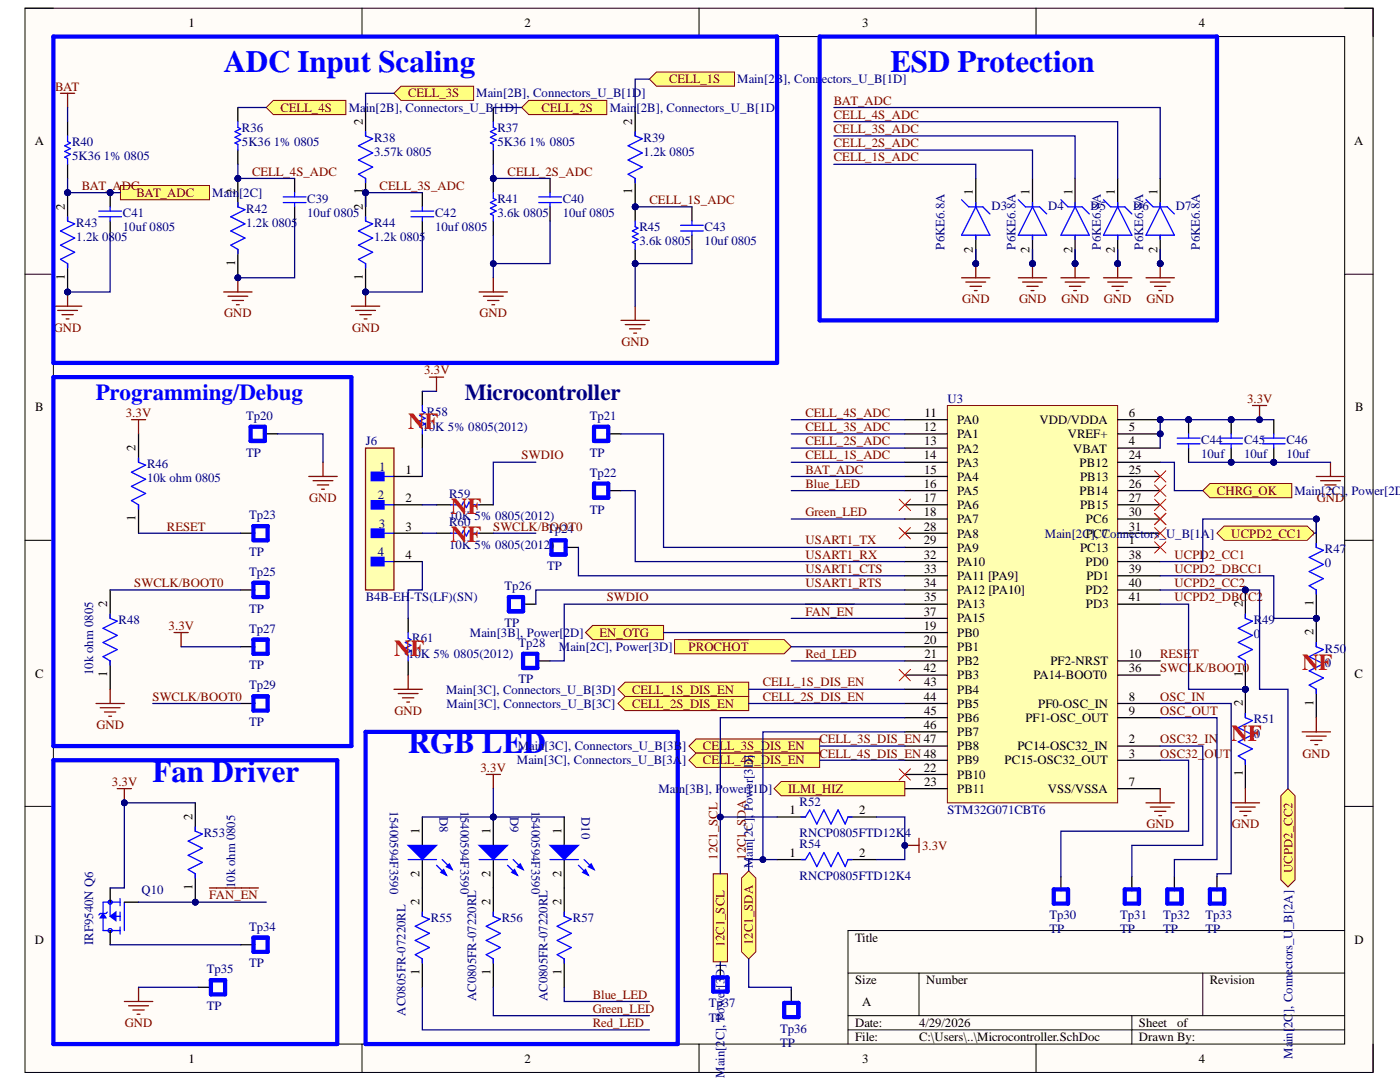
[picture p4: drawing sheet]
<svg xmlns="http://www.w3.org/2000/svg" width="279mm" height="216mm" viewBox="0 0 279 216" stroke-linecap="round" stroke-linejoin="round" font-family="sans-serif">
<defs><g id="words">
<g font-size="6.2" fill="#00f">
<text x="44.6" y="14.5">ADC Input Scaling</text>
<text x="177.7" y="14.5">ESD Protection</text>
<text x="30.4" y="156">Fan Driver</text>
<text x="81.4" y="150.3">RGB LED</text>
</g>
<text font-size="4.6" fill="#00f" x="19.1" y="79.9">Programming/Debug</text>
<text font-size="4.6" fill="#000080" x="92.8" y="79.9">Microcontroller</text>
<g font-size="4.6" fill="#f00">
<text x="81.4" y="85.6">NF</text>
<text x="90" y="102.6">NF</text>
<text x="90" y="108.2">NF</text>
<text x="78.6" y="130.9">NF</text>
<text x="259.9" y="133.7">NF</text>
<text x="245.7" y="147.9">NF</text>
</g>
<g font-size="2.5">
<text x="37.6" y="5.3">1</text>
<text x="104.7" y="5.3">2</text>
<text x="172.1" y="5.3">3</text>
<text x="239.2" y="5.3">4</text>
<text x="6.9" y="29">A</text>
<text x="72.4" y="24.9" transform="rotate(-90 72.4 24.9)">2</text>
<text x="126.2" y="24.9" transform="rotate(-90 126.2 24.9)">2</text>
<text x="270.3" y="29">A</text>
<text x="12.9" y="41.9" transform="rotate(-90 12.9 41.9)">2</text>
<text x="46.9" y="39" transform="rotate(-90 46.9 39)">2</text>
<text x="72.4" y="41.9" transform="rotate(-90 72.4 41.9)">2</text>
<text x="72.4" y="38.8" transform="rotate(-90 72.4 38.8)">1</text>
<text x="126.2" y="38.8" transform="rotate(-90 126.2 38.8)">1</text>
<text x="194.2" y="39" transform="rotate(-90 194.2 39)">1</text>
<text x="205.5" y="39" transform="rotate(-90 205.5 39)">1</text>
<text x="214" y="39" transform="rotate(-90 214 39)">1</text>
<text x="222.5" y="39" transform="rotate(-90 222.5 39)">1</text>
<text x="231" y="39" transform="rotate(-90 231 39)">1</text>
<text x="46.9" y="53" transform="rotate(-90 46.9 53)">1</text>
<text x="194.2" y="50.4" transform="rotate(-90 194.2 50.4)">2</text>
<text x="205.5" y="50.4" transform="rotate(-90 205.5 50.4)">2</text>
<text x="214" y="50.4" transform="rotate(-90 214 50.4)">2</text>
<text x="222.5" y="50.4" transform="rotate(-90 222.5 50.4)">2</text>
<text x="231" y="50.4" transform="rotate(-90 231 50.4)">2</text>
<text x="12.9" y="55.8" transform="rotate(-90 12.9 55.8)">1</text>
<text x="72.4" y="55.8" transform="rotate(-90 72.4 55.8)">1</text>
<text x="7" y="82.1">B</text>
<text x="184.5" y="83.2">11</text>
<text x="225.3" y="83.2">6</text>
<text x="270.4" y="82.1">B</text>
<text x="27.1" y="90" transform="rotate(-90 27.1 90)">2</text>
<text x="184.3" y="86">12</text>
<text x="184.4" y="88.9">13</text>
<text x="191" y="84.6">PA0</text>
<text x="191" y="87.4">PA1</text>
<text x="207.4" y="84.6">VDD/VDDA</text>
<text x="213.1" y="87.4">VREF+</text>
<text x="225.3" y="88.9">4</text>
<text x="225.3" y="86">5</text>
<text x="80.9" y="94.5">1</text>
<text x="184.3" y="91.7">14</text>
<text x="184.4" y="94.5">15</text>
<text x="191" y="90.3">PA2</text>
<text x="191" y="93.1">PA3</text>
<text x="191" y="96">PA4</text>
<text x="214.2" y="90.3">VBAT</text>
<text x="215.5" y="93.1">PB12</text>
<text x="215.5" y="96">PB13</text>
<text x="225.3" y="91.7">24</text>
<text x="225.3" y="94.5">25</text>
<text x="80.9" y="100.2">2</text>
<text x="184.3" y="97.3">16</text>
<text x="184.3" y="100.2">17</text>
<text x="191" y="98.8">PA5</text>
<text x="191" y="101.6">PA6</text>
<text x="215.5" y="98.8">PB14</text>
<text x="215.5" y="101.6">PB15</text>
<text x="225.3" y="97.3">26</text>
<text x="225.3" y="100.2">27</text>
<text x="27.1" y="104" transform="rotate(-90 27.1 104)">1</text>
<text x="80.9" y="105.9">3</text>
<text x="184.3" y="103">18</text>
<text x="184.3" y="105.9">28</text>
<text x="191" y="104.4">PA7</text>
<text x="191" y="107.3">PA8</text>
<text x="216.7" y="104.4">PC6</text>
<text x="216.7" y="107.3">PC7</text>
<text x="225.3" y="103">30</text>
<text x="225.3" y="105.9">31</text>
<text x="262.1" y="107" transform="rotate(-90 262.1 107)">2</text>
<text x="80.9" y="111.5">4</text>
<text x="184.3" y="108.6">29</text>
<text x="184.3" y="111.5">32</text>
<text x="191" y="110.1">PA9</text>
<text x="191" y="112.9">PA10</text>
<text x="215.5" y="110.1">PC13</text>
<text x="216.6" y="112.9">PD0</text>
<text x="225.3" y="108.6">1</text>
<text x="225.3" y="111.5">38</text>
<text x="184.3" y="117.2">34</text>
<text x="184.4" y="114.3">33</text>
<text x="184.4" y="120">35</text>
<text x="191" y="115.7">PA11 [PA9]</text>
<text x="191" y="118.5">PA12 [PA10]</text>
<text x="216.6" y="118.5">PD2</text>
<text x="216.8" y="115.7">PD1</text>
<text x="225.3" y="114.3">39</text>
<text x="225.3" y="117.2">40</text>
<text x="225.3" y="120">41</text>
<text x="21.4" y="121.1" transform="rotate(-90 21.4 121.1)">2</text>
<text x="184.3" y="125.6">19</text>
<text x="184.3" y="122.9">37</text>
<text x="191" y="121.4">PA13</text>
<text x="191" y="124.2">PA15</text>
<text x="216.7" y="121.4">PD3</text>
<text x="248" y="121.1" transform="rotate(-90 248 121.1)">2</text>
<text x="262.1" y="121" transform="rotate(-90 262.1 121)">1</text>
<text x="184.3" y="128.5">20</text>
<text x="184.5" y="131.3">21</text>
<text x="191" y="127.1">PB0</text>
<text x="191" y="129.9">PB1</text>
<text x="225.3" y="131.3">10</text>
<text x="262.1" y="126.7" transform="rotate(-90 262.1 126.7)">2</text>
<text x="7" y="135.2">C</text>
<text x="21.4" y="135.1" transform="rotate(-90 21.4 135.1)">1</text>
<text x="184.3" y="134.2">42</text>
<text x="184.4" y="137">43</text>
<text x="191" y="132.7">PB2</text>
<text x="191" y="135.5">PB3</text>
<text x="206.2" y="135.5">PA14-BOOT0</text>
<text x="209.6" y="132.7">PF2-NRST</text>
<text x="225.3" y="134.2">36</text>
<text x="248" y="135.1" transform="rotate(-90 248 135.1)">1</text>
<text x="270.3" y="135.2">C</text>
<text x="184.3" y="139.8">44</text>
<text x="184.4" y="142.6">45</text>
<text x="191" y="138.4">PB4</text>
<text x="191" y="141.2">PB5</text>
<text x="207.2" y="141.2">PF0-OSC_IN</text>
<text x="225.3" y="139.8">8</text>
<text x="225.3" y="142.6">9</text>
<text x="248" y="140.9" transform="rotate(-90 248 140.9)">2</text>
<text x="262.1" y="140.8" transform="rotate(-90 262.1 140.8)">1</text>
<text x="184.3" y="145.5">46</text>
<text x="191" y="144.1">PB6</text>
<text x="191" y="146.9">PB7</text>
<text x="191" y="149.7">PB8</text>
<text x="203" y="149.7">PC14-OSC32_IN</text>
<text x="204.6" y="144.1">PF1-OSC_OUT</text>
<text x="225.3" y="148.3">2</text>
<text x="184.3" y="154">22</text>
<text x="191" y="155.4">PB10</text>
<text x="191" y="152.5">PB9</text>
<text x="200.5" y="152.5">PC15-OSC32_OUT</text>
<text x="225.3" y="151.2">3</text>
<text x="248" y="154.9" transform="rotate(-90 248 154.9)">1</text>
<text x="184.4" y="156.8">23</text>
<text x="191" y="158.2">PB11</text>
<text x="209.1" y="158.2">VSS/VSSA</text>
<text x="225.3" y="156.8">7</text>
<text x="38.4" y="163.6" transform="rotate(-90 38.4 163.6)">2</text>
<text x="83.7" y="166.4" transform="rotate(-90 83.7 166.4)">1</text>
<text x="97.9" y="166.4" transform="rotate(-90 97.9 166.4)">1</text>
<text x="112" y="166.4" transform="rotate(-90 112 166.4)">1</text>
<text x="157.5" y="162.5">1</text>
<text x="171.5" y="162.5">2</text>
<text x="157.5" y="171">1</text>
<text x="171.5" y="171">2</text>
<text x="38.4" y="177.6" transform="rotate(-90 38.4 177.6)">1</text>
<text x="83.7" y="174.9" transform="rotate(-90 83.7 174.9)">2</text>
<text x="97.9" y="174.9" transform="rotate(-90 97.9 174.9)">2</text>
<text x="112" y="174.9" transform="rotate(-90 112 174.9)">2</text>
<text x="83.7" y="180.6" transform="rotate(-90 83.7 180.6)">2</text>
<text x="97.9" y="180.6" transform="rotate(-90 97.9 180.6)">2</text>
<text x="112" y="180.6" transform="rotate(-90 112 180.6)">2</text>
<text x="6.9" y="188.3">D</text>
<text x="170.6" y="188">Title</text>
<text x="270.3" y="188.3">D</text>
<text x="83.7" y="194.5" transform="rotate(-90 83.7 194.5)">1</text>
<text x="97.9" y="194.5" transform="rotate(-90 97.9 194.5)">1</text>
<text x="112" y="194.5" transform="rotate(-90 112 194.5)">1</text>
<text x="170.6" y="196.4">Size</text>
<text x="184.9" y="196.4">Number</text>
<text x="241.4" y="196.4">Revision</text>
<text x="172.1" y="200.7">A</text>
<text x="170.6" y="204.9">Date:</text>
<text x="170.6" y="207.7">File:</text>
<text x="183.4" y="204.9">4/29/2026</text>
<text x="183.4" y="207.7">C:\Users\..\Microcontroller.SchDoc</text>
<text x="227.3" y="204.9">Sheet</text>
<text x="227.3" y="207.7">Drawn By:</text>
<text x="234.9" y="204.9">of</text>
<text x="37.6" y="212">1</text>
<text x="104.7" y="212">2</text>
<text x="172.1" y="212">3</text>
<text x="239.2" y="212">4</text>
</g>
<g font-size="2.5" fill="#800000">
<text x="133.5" y="16.7">CELL_1S</text>
<text x="11" y="18.1">BAT</text>
<text x="56" y="22.3">CELL_4S</text>
<text x="81.4" y="19.4">CELL_3S</text>
<text x="108.1" y="22.3">CELL_2S</text>
<text x="166.4" y="20.9">BAT_ADC</text>
<text x="166.4" y="23.8">CELL_4S_ADC</text>
<text x="166.4" y="29.4">CELL_2S_ADC</text>
<text x="166.4" y="26.5">CELL_3S_ADC</text>
<text x="50.3" y="35.1">CELL_4S_ADC</text>
<text x="101.3" y="35.1">CELL_2S_ADC</text>
<text x="166.4" y="32.2">CELL_1S_ADC</text>
<text x="16.3" y="37.9">BAT_A</text>
<text x="24.3" y="37.9">DC</text>
<text x="27.2" y="39.3">BAT_ADC</text>
<text x="75.8" y="37.9">CELL_3S_ADC</text>
<text x="129.6" y="40.8">CELL_1S_ADC</text>
<text x="44.7" y="63.3">GND</text>
<text x="95.7" y="63.3">GND</text>
<text x="192" y="60.5">GND</text>
<text x="203.4" y="60.5">GND</text>
<text x="211.8" y="60.5">GND</text>
<text x="220.3" y="60.5">GND</text>
<text x="228.8" y="60.5">GND</text>
<text x="10.7" y="66.2">GND</text>
<text x="70.3" y="66.2">GND</text>
<text x="124.1" y="69">GND</text>
<text x="84.6" y="74.7">3.3V</text>
<text x="25.1" y="83.2">3.3V</text>
<text x="160.8" y="83.2">CELL_4S_ADC</text>
<text x="248.9" y="80.3">3.3V</text>
<text x="160.8" y="88.9">CELL_2S_ADC</text>
<text x="160.8" y="86">CELL_3S_ADC</text>
<text x="104.1" y="91.7">SWDIO</text>
<text x="160.8" y="91.7">CELL_1S_ADC</text>
<text x="160.8" y="94.5">BAT_ADC</text>
<text x="61.7" y="100.2">GND</text>
<text x="160.8" y="97.3">Blue_LED</text>
<text x="242.9" y="98.8">CHRG_OK</text>
<text x="262.8" y="100.2">GND</text>
<text x="33.3" y="105.9">RESET</text>
<text x="98.4" y="105.9">SWCLK/BOOT0</text>
<text x="160.8" y="103">Green_LED</text>
<text x="245.7" y="107.3">UCPD2_CC1</text>
<text x="160.8" y="108.6">USART1_TX</text>
<text x="160.8" y="111.5">USART1_RX</text>
<text x="234.4" y="111.5">UCPD2_CC1</text>
<text x="26.8" y="117.2">SWCLK/BOOT0</text>
<text x="121.1" y="120">SWDIO</text>
<text x="160.8" y="114.3">USART1_CTS</text>
<text x="160.8" y="117.2">USART1_RTS</text>
<text x="234.4" y="114.3">UCPD2_DBCC1</text>
<text x="234.4" y="120">UCPD2_DBCC2</text>
<text x="234.4" y="117.2">UCPD2_CC2</text>
<text x="33.7" y="125.6">3.3V</text>
<text x="160.8" y="122.9">FAN_EN</text>
<text x="119.7" y="127.1">EN_OTG</text>
<text x="137.4" y="129.9">PROCHOT</text>
<text x="160.8" y="131.3">Red_LED</text>
<text x="231.5" y="131.3">RESE</text>
<text x="237.7" y="131.3">T</text>
<text x="152.2" y="137">CELL_1S_DIS_EN</text>
<text x="231.5" y="134.2">SWCLK/BOOT0</text>
<text x="30.4" y="139.8">SWCLK/BOOT0</text>
<text x="78.7" y="142.6">GND</text>
<text x="126.2" y="141.2">CELL_2S_DIS_EN</text>
<text x="126.2" y="138.4">CELL_1S_DIS_EN</text>
<text x="152.2" y="139.8">CELL_2S_DIS_EN</text>
<text x="231.5" y="139.8">OSC_IN</text>
<text x="231.5" y="142.6">OSC_OUT</text>
<text x="19.3" y="145.5">GND</text>
<text x="140.3" y="149.7">CELL_3S_DIS_EN</text>
<text x="163.5" y="148.3">CELL_3S_DIS_EN 47</text>
<text x="231.5" y="148.3">OSC32_IN</text>
<text x="95.9" y="154">3.3V</text>
<text x="140.3" y="152.5">CELL_4S_DIS_EN</text>
<text x="163.5" y="151.2">CELL_4S_DIS_EN 48</text>
<text x="231.5" y="151.2">OSC32_OUT</text>
<text x="259.9" y="151.2">GND</text>
<text x="22.3" y="156.8">3.3V</text>
<text x="157.3" y="158.2">ILMI_HIZ</text>
<text x="228.8" y="165.3">GND</text>
<text x="245.8" y="165.3">GND</text>
<text x="143.2" y="171.6" transform="rotate(-90 143.2 171.6)">12C1_SCL</text>
<text x="148.8" y="171.6" transform="rotate(-90 148.8 171.6)">12C1_SDA</text>
<text x="184" y="169.5">3.3V</text>
<text x="41.8" y="179.4">FAN_EN</text>
<text x="257.9" y="174.2" transform="rotate(-90 257.9 174.2)">UCPD2_CC2</text>
<text x="144.6" y="189.1" transform="rotate(-90 144.6 189.1)">12C1_SCL</text>
<text x="150.3" y="188.5" transform="rotate(-90 150.3 188.5)">12C1_SDA</text>
<text x="118.3" y="199.3">Blue_LED</text>
<text x="118.3" y="202.1">Green_LED</text>
<text x="24.9" y="204.9">GND</text>
<text x="118.3" y="204.9">Red_LED</text>
</g>
<g font-size="2.5" fill="#000080">
<text x="147.1" y="16.7">Main[2B], Connectors_U_B[1D]</text>
<text x="69.6" y="22.3">Ma</text>
<text x="73" y="22.3">i</text>
<text x="73.7" y="22.3">n[2B], Connectors_U_B[1D]</text>
<text x="95" y="19.4">Main[2B], Connectors_U_B[1D]</text>
<text x="121.7" y="22.3">Main[2B], Connectors_U_B[1D]</text>
<text x="14.4" y="29.1">R40</text>
<text x="48.3" y="26.3">R36</text>
<text x="48.3" y="29.1">5K36 1% 0805</text>
<text x="74.7" y="28.2">R38</text>
<text x="99.3" y="26.3">R37</text>
<text x="99.3" y="29.1">5K36 1% 0805</text>
<text x="128.4" y="28.2">R39</text>
<text x="14.4" y="32">5K36 1% 0805</text>
<text x="74.7" y="31.1">3.57k 0805</text>
<text x="128.4" y="31.1">1.2k 0805</text>
<text x="42.4" y="39.3">Main[2C]</text>
<text x="61.3" y="40.4">C39</text>
<text x="99.3" y="40.4">R41</text>
<text x="112.3" y="40.4">C40</text>
<text x="197.9" y="41.9">D3</text>
<text x="209.2" y="41.9">D4</text>
<text x="217.7" y="41.9">D5</text>
<text x="226.1" y="41.9">D6</text>
<text x="234.7" y="41.9">D7</text>
<text x="15.2" y="45.2">R43</text>
<text x="24.5" y="43.3">C41</text>
<text x="24.5" y="46.1">10uf 0805</text>
<text x="49.1" y="42.4">R42</text>
<text x="49.1" y="45.2">1.2k 0805</text>
<text x="61.3" y="43.3">10uf 0805</text>
<text x="74.7" y="45.2">R44</text>
<text x="86.8" y="43.3">C42</text>
<text x="86.8" y="46.1">10uf 0805</text>
<text x="99.3" y="43.3">3.6k 0805</text>
<text x="112.3" y="43.3">10uf 0805</text>
<text x="127.6" y="46.1">R45</text>
<text x="140.6" y="46.1">C43</text>
<text x="15.2" y="48.1">1.2k 0805</text>
<text x="74.7" y="48.1">1.2k 0805</text>
<text x="127.6" y="49">3.6k 0805</text>
<text x="140.6" y="49">10uf 0805</text>
<text x="188.5" y="49.8" transform="rotate(-90 188.5 49.8)">P6KE6.8A</text>
<text x="202.7" y="49.8" transform="rotate(-90 202.7 49.8)">P6KE6.8A</text>
<text x="219.7" y="49.8" transform="rotate(-90 219.7 49.8)">P6KE6.8A</text>
<text x="228.1" y="49.8" transform="rotate(-90 228.1 49.8)">P6KE6.8A</text>
<text x="239.5" y="49.8" transform="rotate(-90 239.5 49.8)">P6KE6.8A</text>
<text x="49.1" y="83.8">Tp20</text>
<text x="85.2" y="82.9">R58</text>
<text x="117.7" y="83.8">Tp21</text>
<text x="189.1" y="80.3">U3</text>
<text x="73" y="88.9">J6</text>
<text x="84.3" y="86">10K 5% 0805(2012)</text>
<text x="239.7" y="88.5">C44</text>
<text x="248.3" y="88.5">C45</text>
<text x="256.7" y="88.5">C46</text>
<text x="29.3" y="93.3">R46</text>
<text x="49.1" y="91.1">TP</text>
<text x="75.7" y="93.9">1</text>
<text x="117.7" y="95.1">Tp22</text>
<text x="117.7" y="91.1">TP</text>
<text x="239.7" y="91.4">10uf</text>
<text x="248.3" y="91.4">10uf</text>
<text x="256.7" y="91.4">10uf</text>
<text x="29.3" y="96.2">10k ohm 0805</text>
<text x="75.4" y="99.6">2</text>
<text x="89.6" y="99.3">R59</text>
<text x="258.3" y="98.8">Main[2C],</text>
<text x="269.7" y="98.8">Pow</text>
<text x="274.3" y="98.8">er[2D]</text>
<text x="49.7" y="103.6">Tp23</text>
<text x="75.6" y="105.3">3</text>
<text x="89.6" y="103.8">10K 5% 0805(2012)</text>
<text x="89.6" y="105">R60</text>
<text x="109.2" y="106.4">Tp24</text>
<text x="117.7" y="102.5">TP</text>
<text x="208.5" y="107.3">Main[2C], Connectors_U_B[1A]</text>
<text x="49.7" y="110.9">TP</text>
<text x="75.4" y="110.9">4</text>
<text x="89.6" y="109.5">10K 5% 0805(2012)</text>
<text x="109.2" y="113.8">TP</text>
<text x="264.4" y="110.3">R47</text>
<text x="264.4" y="113.2">0</text>
<text x="49.7" y="114.9">Tp25</text>
<text x="73" y="120">B4B-EH</text>
<text x="81.9" y="120">-TS(LF)(SN)</text>
<text x="100.7" y="117.7">Tp26</text>
<text x="23.7" y="124.5">R48</text>
<text x="49.7" y="122.3">TP</text>
<text x="100.7" y="125">TP</text>
<text x="250.2" y="124.5">R49</text>
<text x="49.7" y="126.2">Tp27</text>
<text x="81.4" y="131.3">10K 5% 0805(2012)</text>
<text x="82.3" y="128.2">R61</text>
<text x="93.8" y="127.1">Main[3B], Power[2D]</text>
<text x="103.5" y="129">Tp28</text>
<text x="111.5" y="129.9">Main[2C], Power[3D]</text>
<text x="250.2" y="127.3">0</text>
<text x="264.4" y="130.2">R50</text>
<text x="18.6" y="134.7" transform="rotate(-90 18.6 134.7)">10k ohm 0805</text>
<text x="49.7" y="133.6">TP</text>
<text x="49.7" y="137.6">Tp29</text>
<text x="103.5" y="136.4">TP</text>
<text x="264.4" y="133">0</text>
<text x="89" y="138.4">Main[3C], Connectors_U_B[3D]</text>
<text x="89.1" y="141.2">Main[3C], Connectors_U_B[3C]</text>
<text x="49.7" y="144.9">TP</text>
<text x="103.3" y="149.7">Main[3C], Connectors_U_B[3B]</text>
<text x="250.2" y="144.3">R51</text>
<text x="250.2" y="147.2">0</text>
<text x="103.2" y="152.5">Main[3C], Connectors_U_B[3A]</text>
<text x="77.8" y="161.7" transform="rotate(90 77.8 161.7)">15400594F3590</text>
<text x="91.9" y="161.7" transform="rotate(90 91.9 161.7)">15400594F3590</text>
<text x="106" y="161.7" transform="rotate(90 106 161.7)">15400594F3590</text>
<text x="131.4" y="158.2">Mai</text>
<text x="135.5" y="158.2">n[3B], P</text>
<text x="144.2" y="158.2">ower[1D]</text>
<text x="150.3" y="161.9" transform="rotate(-90 150.3 161.9)">Power[3D]</text>
<text x="159.6" y="160.7">R52</text>
<text x="40.7" y="167">R53</text>
<text x="87.7" y="163" transform="rotate(90 87.7 163)">D8</text>
<text x="101.8" y="163" transform="rotate(90 101.8 163)">D9</text>
<text x="116" y="163" transform="rotate(90 116 163)">D10</text>
<text x="159.6" y="167">RNCP0805FTD12K</text>
<text x="180.6" y="167">4</text>
<text x="189.1" y="162.5">STM32G071CBT6</text>
<text x="150.3" y="173.2" transform="rotate(-90 150.3 173.2)">M</text>
<text x="150.3" y="171" transform="rotate(-90 150.3 171)">ain[2C],</text>
<text x="159.6" y="169.3">R54</text>
<text x="28.2" y="178.5">Q10</text>
<text x="46.9" y="177.2" transform="rotate(-90 46.9 177.2)">10k ohm 0805</text>
<text x="159.6" y="175.5">RNCP0805FTD12K4</text>
<text x="49.7" y="185.7">Tp34</text>
<text x="86" y="184">R55</text>
<text x="100.1" y="184">R56</text>
<text x="114.3" y="184">R57</text>
<text x="209.5" y="183.4">Tp30</text>
<text x="223.6" y="183.4">Tp31</text>
<text x="232.1" y="183.4">Tp32</text>
<text x="240.6" y="183.4">Tp33</text>
<text x="257.9" y="185.4" transform="rotate(-90 257.9 185.4)">_B[2A]</text>
<text x="18.6" y="188.5" transform="rotate(-90 18.6 188.5)">IRF9540N Q6</text>
<text x="209.5" y="186.3">TP</text>
<text x="223.6" y="186.3">TP</text>
<text x="232.1" y="186.3">TP</text>
<text x="240.6" y="186.3">TP</text>
<text x="41.3" y="194.2">Tp35</text>
<text x="49.7" y="193">TP</text>
<text x="144.6" y="197.2" transform="rotate(-90 144.6 197.2)">[3D]</text>
<text x="41.3" y="201.6">TP</text>
<text x="80.9" y="202.7" transform="rotate(-90 80.9 202.7)">AC0805FR-07220RL</text>
<text x="95" y="199.8" transform="rotate(-90 95 199.8)">AC0805FR-07220RL</text>
<text x="109.3" y="199.8" transform="rotate(-90 109.3 199.8)">AC0805FR-07220RL</text>
<text x="141.5" y="201">Tp37</text>
<text x="141.5" y="203.8">TP</text>
<text x="257.9" y="202.2" transform="rotate(-90 257.9 202.2)">], Connectors_U</text>
<text x="144.6" y="207.6" transform="rotate(-90 144.6 207.6)">C], Power</text>
<text x="155.7" y="206">Tp36</text>
<text x="155.7" y="208.9">TP</text>
<text x="257.9" y="207.9" transform="rotate(-90 257.9 207.9)">in[</text>
<text x="257.9" y="205.1" transform="rotate(-90 257.9 205.1)">2C</text>
<text x="144.6" y="215" transform="rotate(-90 144.6 215)">Main[2</text>
<text x="257.9" y="211.3" transform="rotate(-90 257.9 211.3)">Ma</text>
</g>
</g></defs>
<path d="M5 1.6h269v212.4h-269z" fill-rule="evenodd" fill="#fffcf8"/>
<path d="M5 1.6h269v212.4h-269z" fill="none" stroke="#000" stroke-width=".2"/>
<path d="M10.7 7.3h257.7v201h-257.7z" fill-rule="evenodd" fill="#fffcf8"/>
<g fill="none" stroke="#000" stroke-width=".2">
<path d="M5 1.6h5.7M10.7 7.3h257.7v201h-257.7zM72.2 1.6v5.7M139.5 1.6v5.7M206.8 1.6v5.7M268.4 1.6h5.6v5.7M5 54.7h5.7M268.4 54.7h5.6M5 107.8h5.7M268.4 107.8h5.6M5 160.9h5.7M268.4 160.9h5.6"/>
<path d="M169.2 194.2h99.2M183.4 194.2v8.5M240 194.2v8.5M268.4 185.7h-99.2v22.6M72.2 208.3v5.7M139.5 208.3v5.7M169.2 202.7h99.2M169.2 205.5h99.2M206.8 208.3v5.7M225.9 202.7v5.6M274 208.3v5.7"/>
</g>
<circle cx="231.5" cy="86.6" r=".56" fill="#000080"/>
<circle cx="231.5" cy="86.6" r=".56" fill="none" stroke="#000080" stroke-width=".2"/>
<circle cx="231.5" cy="83.7" r=".57" fill="#000080"/>
<circle cx="231.5" cy="83.7" r=".57" fill="none" stroke="#000080" stroke-width=".2"/>
<path d="M189.1 80.9h34v79.3h-34z" fill-rule="evenodd" fill="#ffffb0"/>
<path d="M189.1 80.9h34v79.3h-34z" fill="none" stroke="#800000" stroke-width=".2"/>
<path d="M223.1 89.4h8.4M223.1 86.6h8.4M223.1 109.2h8.4M223.1 148.9h8.4M223.1 151.7h8.4" fill="none" stroke="#000" stroke-width=".25"/>
<circle cx="231.5" cy="86.6" r=".56" fill="#000080"/>
<circle cx="231.5" cy="86.6" r=".56" fill="none" stroke="#000080" stroke-width=".2"/>
<path d="M223.1 83.7h8.4" fill="none" stroke="#000" stroke-width=".25"/>
<circle cx="231.5" cy="83.7" r=".57" fill="#000080"/>
<circle cx="231.5" cy="83.7" r=".57" fill="none" stroke="#000080" stroke-width=".2"/>
<g fill="none" stroke="#000" stroke-width=".25">
<path d="M180.6 83.7h8.5M180.6 86.6h8.5M180.6 89.4h8.5M180.6 92.2h8.5M180.6 95.1h8.5M180.6 97.9h8.5M223.1 92.2h8.4M223.1 95.1h8.4M223.1 97.9h8.4M180.6 100.7h8.5M180.6 103.6h8.5M180.6 106.4h8.5"/>
<path d="M180.6 109.2h8.5M180.6 112.1h8.5M180.6 114.9h8.5M180.6 117.7h8.5M223.1 100.7h8.4M223.1 103.6h8.4M223.1 106.4h8.4M223.1 112.1h8.4M223.1 114.9h8.4M223.1 117.7h8.4M180.6 131.9h8.5M180.6 126.2h8.5"/>
<path d="M180.6 129.1h8.5M180.6 120.6h8.5M180.6 134.7h8.5M180.6 123.4h8.5M180.6 137.5h8.5M223.1 131.9h8.4M223.1 120.6h8.4M223.1 134.7h8.4M180.6 157.4h8.5M180.6 140.4h8.5M180.6 143.2h8.5M180.6 154.5h8.5"/>
<path d="M180.6 146h8.5M180.6 148.9h8.5M180.6 151.7h8.5M223.1 157.4h8.4M223.1 140.4h8.4M223.1 143.2h8.4"/>
</g>
<circle cx="22" cy="38.4" r=".57" fill="#000080"/>
<circle cx="22" cy="38.4" r=".57" fill="none" stroke="#000080" stroke-width=".2"/>
<path d="M22 38.4v2.9M22 44.1v2.8" fill="none" stroke="#000" stroke-width=".25"/>
<circle cx="22" cy="38.4" r=".57" fill="#000080"/>
<circle cx="22" cy="38.4" r=".57" fill="none" stroke="#000080" stroke-width=".2"/>
<g fill="none" stroke="#00f" stroke-width=".25">
<path d="M56.5 39.3h4.6M58.8 38.4v.9M107.5 39.3h4.5M109.8 38.4v.9M19.7 42.1h4.5M19.7 43.3h4.5M22 41.3v.8M22 43.3v.8M56.5 40.4h4.6M58.8 40.4v.9M82 42.1h4.5M82 43.3h4.5"/>
<path d="M84.3 41.3v.8M84.3 43.3v.8M107.5 40.4h4.5M109.8 40.4v.9M135.8 45h4.6M135.8 46.1h4.6M138.1 44.1v.9M138.1 46.1v.8"/>
</g>
<path d="M58.8 35.6v2.8M84.3 38.4v2.9M109.8 35.6v2.8M58.8 41.3v2.8M84.3 44.1v2.8M109.8 41.3v2.8M138.1 41.3v2.8M138.1 46.9v2.9" fill="none" stroke="#000" stroke-width=".25"/>
<circle cx="13.5" cy="58.3" r=".57" fill="#000080"/>
<circle cx="13.5" cy="58.3" r=".57" fill="none" stroke="#000080" stroke-width=".2"/>
<circle cx="13.5" cy="38.4" r=".57" fill="#000080"/>
<circle cx="13.5" cy="38.4" r=".57" fill="none" stroke="#000080" stroke-width=".2"/>
<path d="M13.5 52.6v5.7" fill="none" stroke="#000" stroke-width=".25"/>
<circle cx="13.5" cy="58.3" r=".57" fill="#000080"/>
<circle cx="13.5" cy="58.3" r=".57" fill="none" stroke="#000080" stroke-width=".2"/>
<path d="M13.5 38.4v5.7" fill="none" stroke="#000" stroke-width=".25"/>
<circle cx="13.5" cy="38.4" r=".57" fill="#000080"/>
<circle cx="13.5" cy="38.4" r=".57" fill="none" stroke="#000080" stroke-width=".2"/>
<path d="M13.5 43.3v.8l1.4 .6-2.8 1.4 2.8 1.4-2.8 1.4 2.8 1.4-2.8 1.4 1.4 .9v.8" fill="none" stroke="#00f" stroke-width=".25"/>
<circle cx="47.5" cy="55.4" r=".57" fill="#000080"/>
<circle cx="47.5" cy="55.4" r=".57" fill="none" stroke="#000080" stroke-width=".2"/>
<circle cx="47.5" cy="35.6" r=".57" fill="#000080"/>
<circle cx="47.5" cy="35.6" r=".57" fill="none" stroke="#000080" stroke-width=".2"/>
<path d="M47.5 49.8v5.6" fill="none" stroke="#000" stroke-width=".25"/>
<circle cx="47.5" cy="55.4" r=".57" fill="#000080"/>
<circle cx="47.5" cy="55.4" r=".57" fill="none" stroke="#000080" stroke-width=".2"/>
<path d="M47.5 35.6v5.7" fill="none" stroke="#000" stroke-width=".25"/>
<circle cx="47.5" cy="35.6" r=".57" fill="#000080"/>
<circle cx="47.5" cy="35.6" r=".57" fill="none" stroke="#000080" stroke-width=".2"/>
<path d="M47.5 40.4v.9l1.4 .5-2.8 1.5 2.8 1.4-2.8 1.4 2.8 1.4-2.8 1.4 1.4 .9v.8" fill="none" stroke="#00f" stroke-width=".25"/>
<circle cx="73" cy="58.3" r=".57" fill="#000080"/>
<circle cx="73" cy="58.3" r=".57" fill="none" stroke="#000080" stroke-width=".2"/>
<circle cx="73" cy="38.4" r=".57" fill="#000080"/>
<circle cx="73" cy="38.4" r=".57" fill="none" stroke="#000080" stroke-width=".2"/>
<path d="M73 52.6v5.7" fill="none" stroke="#000" stroke-width=".25"/>
<circle cx="73" cy="58.3" r=".57" fill="#000080"/>
<circle cx="73" cy="58.3" r=".57" fill="none" stroke="#000080" stroke-width=".2"/>
<path d="M73 38.4v5.7" fill="none" stroke="#000" stroke-width=".25"/>
<circle cx="73" cy="38.4" r=".57" fill="#000080"/>
<circle cx="73" cy="38.4" r=".57" fill="none" stroke="#000080" stroke-width=".2"/>
<path d="M73 43.3v.8l1.4 .6-2.9 1.4 2.9 1.4-2.9 1.4 2.9 1.4-2.9 1.4 1.5 .9v.8" fill="none" stroke="#00f" stroke-width=".25"/>
<circle cx="98.4" cy="35.6" r=".57" fill="#000080"/>
<circle cx="98.4" cy="35.6" r=".57" fill="none" stroke="#000080" stroke-width=".2"/>
<path d="M98.4 35.6v2.8" fill="none" stroke="#000" stroke-width=".25"/>
<circle cx="98.4" cy="35.6" r=".57" fill="#000080"/>
<circle cx="98.4" cy="35.6" r=".57" fill="none" stroke="#000080" stroke-width=".2"/>
<path d="M98.4 44.1v2.8" fill="none" stroke="#000" stroke-width=".25"/>
<path d="M98.4 38.4v1.2l.6 .3-1.1 .5 1.1 .6-1.1 .6 1.1 .5-1.1 .6 .5 .3v1.1" fill="none" stroke="#00f" stroke-width=".25"/>
<circle cx="126.8" cy="41.3" r=".57" fill="#000080"/>
<circle cx="126.8" cy="41.3" r=".57" fill="none" stroke="#000080" stroke-width=".2"/>
<circle cx="126.8" cy="52.6" r=".57" fill="#000080"/>
<circle cx="126.8" cy="52.6" r=".57" fill="none" stroke="#000080" stroke-width=".2"/>
<path d="M126.8 41.3v2.8" fill="none" stroke="#000" stroke-width=".25"/>
<circle cx="126.8" cy="41.3" r=".57" fill="#000080"/>
<circle cx="126.8" cy="41.3" r=".57" fill="none" stroke="#000080" stroke-width=".2"/>
<path d="M126.8 49.8v2.8" fill="none" stroke="#000" stroke-width=".25"/>
<circle cx="126.8" cy="52.6" r=".57" fill="#000080"/>
<circle cx="126.8" cy="52.6" r=".57" fill="none" stroke="#000080" stroke-width=".2"/>
<path d="M13.5 27.1v1.1l.6 .3-1.2 .6 1.2 .6-1.2 .5 1.2 .6-1.2 .6 .6 .2v1.2M47.5 24.3v1.1l.5 .3-1.1 .6 1.1 .5-1.1 .6 1.1 .6-1.1 .5 .6 .3v1.1M73 26.3v.8l1.4 .6-2.9 1.4 2.9 1.4-2.9 1.4 2.9 1.4-2.9 1.5 1.5 .8v.9M98.4 24.3v1.1l.6 .3-1.1 .6 1.1 .5-1.1 .6 1.1 .6-1.1 .5 .5 .3v1.1M126.8 44.1v1.1l.5 .3-1.1 .6 1.1 .6-1.1 .5 1.1 .6-1.1 .6 .6 .2v1.2" fill="none" stroke="#00f" stroke-width=".25"/>
<path d="M13.5 24.3v2.8M13.5 32.8v2.8M47.5 21.4v2.9M47.5 29.9v2.9M73 21.4v5.7M73 35.6v5.7M98.4 21.4v2.9M98.4 29.9v2.9" fill="none" stroke="#000" stroke-width=".25"/>
<circle cx="126.8" cy="41.3" r=".57" fill="#000080"/>
<circle cx="126.8" cy="41.3" r=".57" fill="none" stroke="#000080" stroke-width=".2"/>
<path d="M126.8 35.6v5.7" fill="none" stroke="#000" stroke-width=".25"/>
<circle cx="126.8" cy="41.3" r=".57" fill="#000080"/>
<circle cx="126.8" cy="41.3" r=".57" fill="none" stroke="#000080" stroke-width=".2"/>
<path d="M126.8 21.4v5.7" fill="none" stroke="#000" stroke-width=".25"/>
<path d="M126.8 26.3v.8l1.4 .6-2.9 1.4 2.9 1.4-2.9 1.4 2.9 1.4-2.9 1.5 1.5 .8v.9" fill="none" stroke="#00f" stroke-width=".25"/>
<path d="M13.5 58.3v2.8M10.7 61.1h5.6M11.5 61.9h4M12.4 62.8h2.2M13.2 63.6h.6" fill="none" stroke="#800000" stroke-width=".25"/>
<circle cx="13.5" cy="58.3" r=".57" fill="#000080"/>
<circle cx="13.5" cy="58.3" r=".57" fill="none" stroke="#000080" stroke-width=".2"/>
<path d="M44.6 58.3h5.7M45.5 59.1h4M46.3 60h2.3M47.5 55.4v2.9M47.2 60.8h.6" fill="none" stroke="#800000" stroke-width=".25"/>
<circle cx="47.5" cy="55.4" r=".57" fill="#000080"/>
<circle cx="47.5" cy="55.4" r=".57" fill="none" stroke="#000080" stroke-width=".2"/>
<path d="M73 58.3v2.8M70.1 61.1h5.7M71 61.9h3.9M71.8 62.8h2.3M72.7 63.6h.5" fill="none" stroke="#800000" stroke-width=".25"/>
<circle cx="73" cy="58.3" r=".57" fill="#000080"/>
<circle cx="73" cy="58.3" r=".57" fill="none" stroke="#000080" stroke-width=".2"/>
<path d="M12.1 18.6h2.8M13.5 18.6v2.8M95.6 58.3h5.7M96.5 59.1h3.9M97.3 60h2.3M98.4 55.4v2.9M98.2 60.8h.5M123.9 63.9h5.7M124.8 64.8h3.9M125.6 65.6h2.3M126.5 66.5h.5M126.8 61.1v2.8" fill="none" stroke="#800000" stroke-width=".25"/>
<path d="M24 37h17.8v2.9h-17.8z" fill-rule="evenodd" fill="#ffff80"/>
<path d="M24 37h17.8v2.9h-17.8z" fill="none" stroke="#800000" stroke-width=".2"/>
<path d="M53.1 21.4l1.4-1.4h14.5v2.9h-14.5z" fill-rule="evenodd" fill="#ffff80"/>
<path d="M53.1 21.4l1.4-1.4h14.5v2.9h-14.5z" fill="none" stroke="#800000" stroke-width=".2"/>
<path d="M78.6 18.6l1.4-1.4h14.5v2.8h-14.5z" fill-rule="evenodd" fill="#ffff80"/>
<path d="M78.6 18.6l1.4-1.4h14.5v2.8h-14.5z" fill="none" stroke="#800000" stroke-width=".2"/>
<path d="M104.1 21.4l1.4-1.4h15.6v2.9h-15.6z" fill-rule="evenodd" fill="#ffff80"/>
<path d="M104.1 21.4l1.4-1.4h15.6v2.9h-15.6z" fill="none" stroke="#800000" stroke-width=".2"/>
<path d="M129.6 15.8l1.4-1.4h15.6v2.8h-15.6z" fill-rule="evenodd" fill="#ffff80"/>
<path d="M129.6 15.8l1.4-1.4h15.6v2.8h-15.6z" fill="none" stroke="#800000" stroke-width=".2"/>
<path d="M10.7 7.3h144.4v65.1h-144.4z" fill="none" stroke="#00f" stroke-width=".84"/>
<path d="M191.9 55.4h5.7M192.7 56.3h4M193.6 57.1h2.3M194.5 58h.5M194.7 52.6v2.8" fill="none" stroke="#800000" stroke-width=".25"/>
<circle cx="194.7" cy="52.6" r=".57" fill="#000080"/>
<circle cx="194.7" cy="52.6" r=".57" fill="none" stroke="#000080" stroke-width=".2"/>
<path d="M203.2 55.4h5.7M204.1 56.3h3.9M204.9 57.1h2.3M205.8 58h.5M206.1 52.6v2.8" fill="none" stroke="#800000" stroke-width=".25"/>
<circle cx="206.1" cy="52.6" r=".57" fill="#000080"/>
<circle cx="206.1" cy="52.6" r=".57" fill="none" stroke="#000080" stroke-width=".2"/>
<path d="M211.7 55.4h5.7M212.6 56.3h3.9M213.4 57.1h2.3M214.3 58h.5M214.6 52.6v2.8" fill="none" stroke="#800000" stroke-width=".25"/>
<circle cx="214.6" cy="52.6" r=".57" fill="#000080"/>
<circle cx="214.6" cy="52.6" r=".57" fill="none" stroke="#000080" stroke-width=".2"/>
<path d="M220.2 55.4h5.7M221.1 56.3h3.9M221.9 57.1h2.3M222.8 58h.5M223.1 52.6v2.8" fill="none" stroke="#800000" stroke-width=".25"/>
<circle cx="223" cy="52.6" r=".57" fill="#000080"/>
<circle cx="223" cy="52.6" r=".57" fill="none" stroke="#000080" stroke-width=".2"/>
<path d="M228.7 55.4h5.7M229.6 56.3h3.9M230.4 57.1h2.3M231.3 58h.5M231.5 52.6v2.8" fill="none" stroke="#800000" stroke-width=".25"/>
<circle cx="231.5" cy="52.6" r=".57" fill="#000080"/>
<circle cx="231.5" cy="52.6" r=".57" fill="none" stroke="#000080" stroke-width=".2"/>
<path d="M163.6 7.3h79.3v56.6h-79.3zM10.7 75.2h59.4v73.7h-59.4zM50 85.2h2.9v2.8h-2.9zM50.6 105h2.8v2.8h-2.8zM50.6 116.3h2.8v2.8h-2.8zM50.6 127.6h2.8v2.9h-2.8zM50.6 139h2.8v2.8h-2.8zM42.1 195.6h2.8v2.8h-2.8zM50.6 187.1h2.8v2.8h-2.8z" fill="none" stroke="#00f" stroke-width=".84"/>
<path d="M27.6 86.6v5.6M52.6 86.6h2.8M22 117.7v5.7M27.6 100.7v5.7M48 106.4h2.9M48 117.7h2.9M22 131.9v5.6M48 129h2.9M48 140.4h2.9M39.5 197h2.9M48 188.5h2.9" fill="none" stroke="#000" stroke-width=".25"/>
<path d="M27.6 91.4v.8l1.5 .6-2.9 1.4 2.9 1.4-2.9 1.5 2.9 1.4-2.9 1.4 1.4 .8v.9M22 122.5v.9l1.4 .5-2.8 1.5 2.8 1.4-2.8 1.4 2.8 1.4-2.8 1.4 1.4 .9v.8" fill="none" stroke="#00f" stroke-width=".25"/>
<g fill="none" stroke="#800000" stroke-width=".25">
<path d="M26.2 83.7h2.9M27.6 83.7v2.9M61.6 95.1h5.7M62.5 95.9h3.9M63.3 96.8h2.3M64.2 97.6h.5M64.5 92.2v2.9M22 137.5v2.9M34.7 126.2h2.9M36.1 126.2v2.8M19.2 140.4h5.6M20 141.2h4"/>
<path d="M20.8 142.1h2.3M21.7 142.9h.6M24.8 199.8h5.7M27.7 197v2.8M25.7 200.7h3.9M26.5 201.5h2.3M27.4 202.4h.5"/>
</g>
<circle cx="39" cy="180" r=".57" fill="#000080"/>
<circle cx="39" cy="180" r=".57" fill="none" stroke="#000080" stroke-width=".2"/>
<path d="M39 174.4v5.6" fill="none" stroke="#000" stroke-width=".25"/>
<circle cx="39" cy="180" r=".57" fill="#000080"/>
<circle cx="39" cy="180" r=".57" fill="none" stroke="#000080" stroke-width=".2"/>
<path d="M39 160.2v5.7" fill="none" stroke="#000" stroke-width=".25"/>
<path d="M39 165v.9l1.4 .5-2.8 1.4 2.8 1.5-2.8 1.4 2.8 1.4-2.8 1.4 1.4 .9v.8" fill="none" stroke="#00f" stroke-width=".25"/>
<path d="M23.4 157.4h2.8M24.8 157.4v2.8" fill="none" stroke="#800000" stroke-width=".25"/>
<circle cx="24.8" cy="160.2" r=".57" fill="#000080"/>
<circle cx="24.8" cy="160.2" r=".57" fill="none" stroke="#000080" stroke-width=".2"/>
<path d="M41.8 177.2h9.8" fill="none" stroke="#800000" stroke-width=".25"/>
<path d="M10.7 151.7v56.6h56.6v-56.6M10.7 151.7h56.6" fill="none" stroke="#00f" stroke-width=".84"/>
<path d="M84.3 163v5.7M84.3 171.5v5.7" fill="none" stroke="#000" stroke-width=".25"/>
<path d="M81.5 168.7h5.6l-2.8 2.8z" fill="#00f"/>
<path d="M81.5 168.7h5.6l-2.8 2.8zM87.1 172.6l2 2M88.3 171.5l1.9 2" fill="none" stroke="#00f" stroke-width=".25"/>
<path d="M88 174.1l.5-.6 .6 1.1z" fill="#00f"/>
<path d="M88 174.1l.5-.6 .6 1.1z" fill="none" stroke="#00f" stroke-width=".25"/>
<path d="M89.1 172.9l.6-.5 .5 1.1z" fill="#00f"/>
<path d="M81.5 171.5h5.6M89.1 172.9l.6-.5 .5 1.1z" fill="none" stroke="#00f" stroke-width=".25"/>
<circle cx="98.4" cy="163" r=".57" fill="#000080"/>
<circle cx="98.4" cy="163" r=".57" fill="none" stroke="#000080" stroke-width=".2"/>
<path d="M98.4 163v5.7" fill="none" stroke="#000" stroke-width=".25"/>
<circle cx="98.4" cy="163" r=".57" fill="#000080"/>
<circle cx="98.4" cy="163" r=".57" fill="none" stroke="#000080" stroke-width=".2"/>
<path d="M98.5 171.5v5.7" fill="none" stroke="#000" stroke-width=".25"/>
<path d="M95.6 168.7h5.7l-2.9 2.8z" fill="#00f"/>
<path d="M95.6 168.7h5.7l-2.9 2.8zM101.3 172.6l2 2M102.4 171.5l2 2" fill="none" stroke="#00f" stroke-width=".25"/>
<path d="M102.1 174.1l.6-.6 .6 1.1z" fill="#00f"/>
<path d="M102.1 174.1l.6-.6 .6 1.1z" fill="none" stroke="#00f" stroke-width=".25"/>
<path d="M103.3 172.9l.5-.5 .6 1.1z" fill="#00f"/>
<path d="M95.6 171.5h5.7M103.3 172.9l.5-.5 .6 1.1z" fill="none" stroke="#00f" stroke-width=".25"/>
<path d="M112.6 163v5.7M112.6 171.5v5.7" fill="none" stroke="#000" stroke-width=".25"/>
<path d="M109.8 168.7h5.6l-2.8 2.8z" fill="#00f"/>
<path d="M109.8 168.7h5.6l-2.8 2.8zM115.4 172.6l2 2M116.6 171.5l2 2" fill="none" stroke="#00f" stroke-width=".25"/>
<path d="M116.3 174.1l.6-.6 .5 1.1z" fill="#00f"/>
<path d="M116.3 174.1l.6-.6 .5 1.1z" fill="none" stroke="#00f" stroke-width=".25"/>
<path d="M117.4 172.9l.6-.5 .6 1.1z" fill="#00f"/>
<path d="M109.8 171.5h5.6M117.4 172.9l.6-.5 .6 1.1zM84.3 182v.8l1.4 .6-2.8 1.4 2.8 1.4-2.8 1.5 2.8 1.4-2.8 1.4 1.4 .8v.9M98.5 182v.8l1.4 .6-2.9 1.4 2.9 1.4-2.9 1.5 2.9 1.4-2.9 1.4 1.5 .8v.9M112.6 182v.8l1.4 .6-2.8 1.4 2.8 1.4-2.8 1.5 2.8 1.4-2.8 1.4 1.4 .8v.9" fill="none" stroke="#00f" stroke-width=".25"/>
<path d="M160.7 120.6h9.8M97 154.5h2.9M98.4 154.5v2.9" fill="none" stroke="#800000" stroke-width=".25"/>
<path d="M84.3 177.2v5.6M98.5 177.2v5.6M112.6 177.2v5.6M84.3 191.3v5.7M98.5 191.3v5.7M112.6 191.3v5.7" fill="none" stroke="#000" stroke-width=".25"/>
<path d="M73 146h62.3v62.3h-62.3z" fill="none" stroke="#00f" stroke-width=".84"/>
<path d="M116.9 126.2l1.4-1.4h14.1v2.8h-14.1z" fill-rule="evenodd" fill="#ffff80"/>
<path d="M116.9 126.2l1.4-1.4h14.1v2.8h-14.1z" fill="none" stroke="#800000" stroke-width=".2"/>
<path d="M134.6 127.6h21.9l1.4 1.4-1.4 1.5h-21.9z" fill-rule="evenodd" fill="#ffff80"/>
<path d="M134.6 127.6h21.9l1.4 1.4-1.4 1.5h-21.9z" fill="none" stroke="#800000" stroke-width=".2"/>
<path d="M137.5 127.6h11.8" fill="none" stroke="#800000" stroke-width=".25"/>
<path d="M137.5 148.9l1.4-1.5h24.7v2.9h-24.7z" fill-rule="evenodd" fill="#ffff80"/>
<path d="M137.5 148.9l1.4-1.5h24.7v2.9h-24.7z" fill="none" stroke="#800000" stroke-width=".2"/>
<path d="M137.5 151.7l1.4-1.4h24.7v2.8h-24.7z" fill-rule="evenodd" fill="#ffff80"/>
<path d="M137.5 151.7l1.4-1.4h24.7v2.8h-24.7z" fill="none" stroke="#800000" stroke-width=".2"/>
<path d="M154.5 157.4l1.4-1.4h24.7v2.8h-24.7z" fill-rule="evenodd" fill="#ffff80"/>
<path d="M154.5 157.4l1.4-1.4h24.7v2.8h-24.7z" fill="none" stroke="#800000" stroke-width=".2"/>
<path d="M123.3 140.4l1.5-1.4h24.6v2.8h-24.6z" fill-rule="evenodd" fill="#ffff80"/>
<path d="M123.3 140.4l1.5-1.4h24.6v2.8h-24.6z" fill="none" stroke="#800000" stroke-width=".2"/>
<path d="M123.3 137.5l1.5-1.4h24.6v2.9h-24.6z" fill-rule="evenodd" fill="#ffff80"/>
<path d="M123.3 137.5l1.5-1.4h24.6v2.9h-24.6z" fill="none" stroke="#800000" stroke-width=".2"/>
<path d="M148 175.2l1.4-1.4 1.4 1.4v14.7l-1.4 1.4-1.4-1.4z" fill-rule="evenodd" fill="#ffff80"/>
<path d="M148 175.2l1.4-1.4 1.4 1.4v14.7l-1.4 1.4-1.4-1.4z" fill="none" stroke="#800000" stroke-width=".2"/>
<path d="M142.3 174.4h2.9v17.5h-2.9z" fill-rule="evenodd" fill="#ffff80"/>
<path d="M142.3 174.4h2.9v17.5h-2.9z" fill="none" stroke="#800000" stroke-width=".2"/>
<path d="M155.1 163h5.6M155.1 171.5h5.6M169.2 163h5.7M169.2 171.5h5.7" fill="none" stroke="#000" stroke-width=".25"/>
<path d="M159.9 163h.8l.9-1.4 1.4 2.8 1.4-2.8 1.4 2.8 1.5-2.8 1.4 2.8 .5-1.4h.9M159.9 171.5h.8l.9-1.4 1.4 2.8 1.4-2.8 1.4 2.8 1.5-2.8 1.4 2.8 .5-1.4h.9" fill="none" stroke="#00f" stroke-width=".25"/>
<path d="M180.6 168.7h2.8M183.4 167.3v2.8" fill="none" stroke="#800000" stroke-width=".25"/>
<circle cx="180.6" cy="168.7" r=".57" fill="#000080"/>
<circle cx="180.6" cy="168.7" r=".57" fill="none" stroke="#000080" stroke-width=".2"/>
<path d="M121.1 97.9h2.8M121.1 86.6h2.8M112.6 109.2h2.8M104.1 120.6h2.8M106.9 131.9h2.9M143.8 192.5v2.8" fill="none" stroke="#000" stroke-width=".25"/>
<path d="M118.6 85.2h2.8v2.8h-2.8zM118.6 96.5h2.8v2.8h-2.8zM101.6 119.1h2.8v2.9h-2.8zM110.1 107.8h2.8v2.8h-2.8zM104.4 130.5h2.8v2.8h-2.8zM142.3 195h2.9v2.9h-2.9z" fill="none" stroke="#00f" stroke-width=".84"/>
<g fill="none" stroke="#f00" stroke-width=".2">
<path d="M179.4 99.6l2.3 2.3M181.7 99.6l-2.3 2.3M230.4 93.9l2.3 2.3M230.4 96.8l2.3 2.2M230.4 99.6l2.3 2.3M232.7 93.9l-2.3 2.3M232.7 96.8l-2.3 2.2M232.7 99.6l-2.3 2.3M179.4 105.3l2.3 2.2M181.7 105.3l-2.3 2.2M230.4 102.4l2.3 2.3M230.4 105.3l2.3 2.2"/>
<path d="M230.4 108.1l2.3 2.3M232.7 102.4l-2.3 2.3M232.7 105.3l-2.3 2.2M232.7 108.1l-2.3 2.3M179.4 133.6l2.3 2.2M181.7 133.6l-2.3 2.2M179.4 153.4l2.3 2.3M181.7 153.4l-2.3 2.3"/>
</g>
<path d="M231.5 157.4v2.8M228.7 160.2h5.7M229.6 161h3.9M230.4 161.9h2.3M231.3 162.7h.5" fill="none" stroke="#800000" stroke-width=".25"/>
<circle cx="237.2" cy="83.7" r=".57" fill="#000080"/>
<circle cx="237.2" cy="83.7" r=".57" fill="none" stroke="#000080" stroke-width=".2"/>
<path d="M237.2 83.7v2.9M237.2 89.4v2.8" fill="none" stroke="#000" stroke-width=".25"/>
<circle cx="237.2" cy="83.7" r=".57" fill="#000080"/>
<circle cx="237.2" cy="83.7" r=".57" fill="none" stroke="#000080" stroke-width=".2"/>
<path d="M234.9 87.4h4.6M234.9 88.6h4.6M237.2 86.6v.8M237.2 88.6v.8" fill="none" stroke="#00f" stroke-width=".25"/>
<circle cx="245.7" cy="92.2" r=".57" fill="#000080"/>
<circle cx="245.7" cy="92.2" r=".57" fill="none" stroke="#000080" stroke-width=".2"/>
<circle cx="245.7" cy="83.7" r=".57" fill="#000080"/>
<circle cx="245.7" cy="83.7" r=".57" fill="none" stroke="#000080" stroke-width=".2"/>
<path d="M245.7 89.4v2.8" fill="none" stroke="#000" stroke-width=".25"/>
<circle cx="245.7" cy="92.2" r=".57" fill="#000080"/>
<circle cx="245.7" cy="92.2" r=".57" fill="none" stroke="#000080" stroke-width=".2"/>
<path d="M245.7 83.7v2.9" fill="none" stroke="#000" stroke-width=".25"/>
<circle cx="245.7" cy="83.7" r=".57" fill="#000080"/>
<circle cx="245.7" cy="83.7" r=".57" fill="none" stroke="#000080" stroke-width=".2"/>
<path d="M243.4 87.4h4.6M243.4 88.6h4.6M245.7 86.6v.8M245.7 88.6v.8" fill="none" stroke="#00f" stroke-width=".25"/>
<circle cx="254.2" cy="92.2" r=".57" fill="#000080"/>
<circle cx="254.2" cy="92.2" r=".57" fill="none" stroke="#000080" stroke-width=".2"/>
<path d="M254.2 89.4v2.8" fill="none" stroke="#000" stroke-width=".25"/>
<circle cx="254.2" cy="92.2" r=".57" fill="#000080"/>
<circle cx="254.2" cy="92.2" r=".57" fill="none" stroke="#000080" stroke-width=".2"/>
<path d="M254.2 83.7v2.9" fill="none" stroke="#000" stroke-width=".25"/>
<path d="M251.9 87.4h4.6M251.9 88.6h4.6M254.2 86.6v.8M254.2 88.6v.8" fill="none" stroke="#00f" stroke-width=".25"/>
<path d="M262.7 95.1h5.7M263.5 95.9h4M264.4 96.8h2.3M265.3 97.6h.5M265.5 92.2v2.9" fill="none" stroke="#800000" stroke-width=".25"/>
<path d="M240 97.9l1.5-1.4h16.3v2.8h-16.3z" fill-rule="evenodd" fill="#ffff80"/>
<path d="M240 97.9l1.5-1.4h16.3v2.8h-16.3z" fill="none" stroke="#800000" stroke-width=".2"/>
<circle cx="248.5" cy="137.5" r=".57" fill="#000080"/>
<circle cx="248.5" cy="137.5" r=".57" fill="none" stroke="#000080" stroke-width=".2"/>
<circle cx="248.5" cy="117.7" r=".57" fill="#000080"/>
<circle cx="248.5" cy="117.7" r=".57" fill="none" stroke="#000080" stroke-width=".2"/>
<path d="M248.5 131.9v5.6" fill="none" stroke="#000" stroke-width=".25"/>
<circle cx="248.5" cy="137.5" r=".57" fill="#000080"/>
<circle cx="248.5" cy="137.5" r=".57" fill="none" stroke="#000080" stroke-width=".2"/>
<path d="M248.5 117.7v5.7" fill="none" stroke="#000" stroke-width=".25"/>
<circle cx="248.5" cy="117.7" r=".57" fill="#000080"/>
<circle cx="248.5" cy="117.7" r=".57" fill="none" stroke="#000080" stroke-width=".2"/>
<path d="M248.5 122.5v.9l1.5 .5-2.9 1.5 2.9 1.4-2.9 1.4 2.9 1.4-2.9 1.4 1.4 .9v.8" fill="none" stroke="#00f" stroke-width=".25"/>
<circle cx="248.5" cy="137.5" r=".57" fill="#000080"/>
<circle cx="248.5" cy="137.5" r=".57" fill="none" stroke="#000080" stroke-width=".2"/>
<path d="M248.5 137.5v5.7M248.5 151.7v5.7" fill="none" stroke="#000" stroke-width=".25"/>
<circle cx="248.5" cy="137.5" r=".57" fill="#000080"/>
<circle cx="248.5" cy="137.5" r=".57" fill="none" stroke="#000080" stroke-width=".2"/>
<path d="M248.5 142.4v.8l1.5 .6-2.9 1.4 2.9 1.4-2.9 1.4 2.9 1.4-2.9 1.4 1.4 .9v.8" fill="none" stroke="#00f" stroke-width=".25"/>
<circle cx="262.7" cy="123.4" r=".56" fill="#000080"/>
<circle cx="262.7" cy="123.4" r=".56" fill="none" stroke="#000080" stroke-width=".2"/>
<circle cx="262.7" cy="103.6" r=".56" fill="#000080"/>
<circle cx="262.7" cy="103.6" r=".56" fill="none" stroke="#000080" stroke-width=".2"/>
<path d="M262.7 117.7v5.7" fill="none" stroke="#000" stroke-width=".25"/>
<circle cx="262.7" cy="123.4" r=".56" fill="#000080"/>
<circle cx="262.7" cy="123.4" r=".56" fill="none" stroke="#000080" stroke-width=".2"/>
<path d="M262.7 103.6v5.6" fill="none" stroke="#000" stroke-width=".25"/>
<circle cx="262.7" cy="103.6" r=".56" fill="#000080"/>
<circle cx="262.7" cy="103.6" r=".56" fill="none" stroke="#000080" stroke-width=".2"/>
<path d="M262.7 108.4v.8l1.4 .6-2.8 1.4 2.8 1.4-2.8 1.4 2.8 1.5-2.8 1.4 1.4 .8v.9" fill="none" stroke="#00f" stroke-width=".25"/>
<circle cx="262.7" cy="123.4" r=".56" fill="#000080"/>
<circle cx="262.7" cy="123.4" r=".56" fill="none" stroke="#000080" stroke-width=".2"/>
<path d="M262.7 123.4v5.7M262.7 137.5v5.7" fill="none" stroke="#000" stroke-width=".25"/>
<circle cx="262.7" cy="123.4" r=".56" fill="#000080"/>
<circle cx="262.7" cy="123.4" r=".56" fill="none" stroke="#000080" stroke-width=".2"/>
<path d="M262.7 128.2v.9l1.4 .5-2.8 1.4 2.8 1.4-2.8 1.5 2.8 1.4-2.8 1.4 1.4 .8v.9" fill="none" stroke="#00f" stroke-width=".25"/>
<path d="M248.5 157.4v2.8M259.9 146h5.6M260.7 146.9h4M261.6 147.7h2.2M262.4 148.6h.6M262.7 143.2v2.8M245.7 160.2h5.7M246.6 161h3.9M247.4 161.9h2.3M248.3 162.7h.5" fill="none" stroke="#800000" stroke-width=".25"/>
<path d="M211.7 174.9v2.9M225.9 174.9v2.9M234.4 174.9v2.9M242.9 174.9v2.9" fill="none" stroke="#000" stroke-width=".25"/>
<path d="M210.3 177.5h2.8v2.8h-2.8zM224.5 177.5h2.8v2.8h-2.8zM233 177.5h2.8v2.8h-2.8zM241.5 177.5h2.8v2.8h-2.8z" fill="none" stroke="#00f" stroke-width=".84"/>
<path d="M242.9 106.4l1.4-1.4h16.6l1.4 1.4-1.4 1.4h-16.6z" fill-rule="evenodd" fill="#ffff80"/>
<path d="M242.9 106.4l1.4-1.4h16.6l1.4 1.4-1.4 1.4h-16.6z" fill="none" stroke="#800000" stroke-width=".2"/>
<path d="M255.6 158.8l1.4-1.4 1.5 1.4v16.8l-1.5 1.4-1.4-1.4z" fill-rule="evenodd" fill="#ffff80"/>
<path d="M255.6 158.8l1.4-1.4 1.5 1.4v16.8l-1.5 1.4-1.4-1.4z" fill="none" stroke="#800000" stroke-width=".2"/>
<circle cx="194.7" cy="52.6" r=".57" fill="#000080"/>
<circle cx="194.7" cy="52.6" r=".57" fill="none" stroke="#000080" stroke-width=".2"/>
<path d="M194.7 46.9v5.7" fill="none" stroke="#000" stroke-width=".25"/>
<circle cx="194.7" cy="52.6" r=".57" fill="#000080"/>
<circle cx="194.7" cy="52.6" r=".57" fill="none" stroke="#000080" stroke-width=".2"/>
<path d="M194.7 35.6v5.7" fill="none" stroke="#000" stroke-width=".25"/>
<path d="M191.9 39.9l1.4 1.4h2.8l1.5 1.4M194.7 41.3l2.9 5.6h-5.7zM194.7 40.4v.9M194.7 46.9v.9" fill="none" stroke="#00f" stroke-width=".25"/>
<circle cx="206.1" cy="52.6" r=".57" fill="#000080"/>
<circle cx="206.1" cy="52.6" r=".57" fill="none" stroke="#000080" stroke-width=".2"/>
<path d="M206.1 46.9v5.7" fill="none" stroke="#000" stroke-width=".25"/>
<circle cx="206.1" cy="52.6" r=".57" fill="#000080"/>
<circle cx="206.1" cy="52.6" r=".57" fill="none" stroke="#000080" stroke-width=".2"/>
<path d="M206.1 35.6v5.7" fill="none" stroke="#000" stroke-width=".25"/>
<path d="M203.2 39.9l1.4 1.4h2.9l1.4 1.4M206.1 41.3l2.8 5.6h-5.7zM206.1 40.4v.9M206.1 46.9v.9" fill="none" stroke="#00f" stroke-width=".25"/>
<circle cx="214.6" cy="52.6" r=".57" fill="#000080"/>
<circle cx="214.6" cy="52.6" r=".57" fill="none" stroke="#000080" stroke-width=".2"/>
<path d="M214.6 46.9v5.7" fill="none" stroke="#000" stroke-width=".25"/>
<circle cx="214.6" cy="52.6" r=".57" fill="#000080"/>
<circle cx="214.6" cy="52.6" r=".57" fill="none" stroke="#000080" stroke-width=".2"/>
<path d="M214.6 35.6v5.7" fill="none" stroke="#000" stroke-width=".25"/>
<path d="M211.7 39.9l1.4 1.4h2.9l1.4 1.4M214.6 41.3l2.8 5.6h-5.7zM214.6 40.4v.9M214.6 46.9v.9" fill="none" stroke="#00f" stroke-width=".25"/>
<circle cx="223" cy="52.6" r=".57" fill="#000080"/>
<circle cx="223" cy="52.6" r=".57" fill="none" stroke="#000080" stroke-width=".2"/>
<path d="M223.1 46.9v5.7" fill="none" stroke="#000" stroke-width=".25"/>
<circle cx="223" cy="52.6" r=".57" fill="#000080"/>
<circle cx="223" cy="52.6" r=".57" fill="none" stroke="#000080" stroke-width=".2"/>
<path d="M223.1 35.6v5.7" fill="none" stroke="#000" stroke-width=".25"/>
<path d="M220.2 39.9l1.4 1.4h2.9l1.4 1.4M223.1 41.3l2.8 5.6h-5.7zM223.1 40.4v.9M223.1 46.9v.9" fill="none" stroke="#00f" stroke-width=".25"/>
<circle cx="231.5" cy="52.6" r=".57" fill="#000080"/>
<circle cx="231.5" cy="52.6" r=".57" fill="none" stroke="#000080" stroke-width=".2"/>
<path d="M231.5 46.9v5.7" fill="none" stroke="#000" stroke-width=".25"/>
<circle cx="231.5" cy="52.6" r=".57" fill="#000080"/>
<circle cx="231.5" cy="52.6" r=".57" fill="none" stroke="#000080" stroke-width=".2"/>
<path d="M231.5 35.6v5.7" fill="none" stroke="#000" stroke-width=".25"/>
<path d="M228.7 39.9l1.4 1.4h2.9l1.4 1.4M231.5 41.3l2.9 5.6h-5.7zM231.5 40.4v.9M231.5 46.9v.9M24 179.3v1.4M21.4 182l-.3 .3h-1.1l-.3 .3M22 180v2.8h2M24 182v1.7M24 185v1.4M24 180h-3.4v5.7h3.4M24.8 180v5.7" fill="none" stroke="#00f" stroke-width=".25"/>
<path d="M20.6 182.3l.5 .8h-1.1z" fill="#00f"/>
<path d="M20.6 182.3l.5 .8h-1.1z" fill="none" stroke="#00f" stroke-width=".25"/>
<path d="M22 182.8l1.1-.8v1.7z" fill="#00f"/>
<path d="M22 182.8l1.1-.8v1.7z" fill="none" stroke="#00f" stroke-width=".25"/>
<g fill="none" stroke="#00f" stroke-width=".2">
<circle cx="22" cy="185.7" r=".4"/>
<circle cx="22" cy="180" r=".4"/>
</g>
<path d="M22 177.2v2.8M22 185.7v2.8M24.8 180h2.9M157.9 197.6v2.8" fill="none" stroke="#000" stroke-width=".25"/>
<path d="M156.5 200.1h2.8v2.8h-2.8z" fill="none" stroke="#00f" stroke-width=".84"/>
<path d="M73 89.4h5.6v28.3h-5.6z" fill-rule="evenodd" fill="#ffffb0"/>
<path d="M73 89.4h5.6v28.3h-5.6z" fill="none" stroke="#800000" stroke-width=".25"/>
<path d="M74.1 94.2h2.5v1.7h-2.5z" fill-rule="evenodd" fill="#00f"/>
<path d="M74.1 94.2h2.5v1.7h-2.5zM76.6 95.1h2" fill="none" stroke="#00f" stroke-width=".25"/>
<path d="M74.1 99.9h2.5v1.7h-2.5z" fill-rule="evenodd" fill="#00f"/>
<path d="M74.1 99.9h2.5v1.7h-2.5zM76.6 100.7h2" fill="none" stroke="#00f" stroke-width=".25"/>
<path d="M74.1 105.5h2.5v1.7h-2.5z" fill-rule="evenodd" fill="#00f"/>
<path d="M74.1 105.5h2.5v1.7h-2.5zM76.6 106.4h2" fill="none" stroke="#00f" stroke-width=".25"/>
<path d="M74.1 111.2h2.5v1.7h-2.5z" fill-rule="evenodd" fill="#00f"/>
<path d="M74.1 111.2h2.5v1.7h-2.5zM76.6 112.1h2" fill="none" stroke="#00f" stroke-width=".25"/>
<path d="M78.6 95.1h5.7M78.6 100.7h5.7M78.6 106.4h5.7M78.6 112.1h5.7" fill="none" stroke="#000" stroke-width=".25"/>
<path d="M250 80.9h2.8M251.4 80.9v2.8" fill="none" stroke="#800000" stroke-width=".25"/>
<circle cx="251.4" cy="83.7" r=".57" fill="#000080"/>
<circle cx="251.4" cy="83.7" r=".57" fill="none" stroke="#000080" stroke-width=".2"/>
<path d="M84.3 78.1v2.8M84.3 86.6v2.8M81.5 123.4v2.8M81.5 131.9v2.8" fill="none" stroke="#000" stroke-width=".25"/>
<path d="M84.3 80.9v1.1l.6 .3-1.2 .6 1.2 .6-1.2 .5 1.2 .6-1.2 .6 .6 .2v1.2M81.5 126.2v1.1l.5 .3-1.1 .6 1.1 .6-1.1 .5 1.1 .6-1.1 .6 .6 .2v1.2" fill="none" stroke="#00f" stroke-width=".25"/>
<path d="M85.7 75.2h2.8M87.1 75.2v2.9M78.6 137.5h5.7M79.5 138.4h3.9M80.3 139.2h2.3M81.5 134.7v2.8M81.2 140.1h.5" fill="none" stroke="#800000" stroke-width=".25"/>
<path d="M13.5 35.6v2.8" fill="none" stroke="#000080" stroke-width=".25"/>
<circle cx="13.5" cy="38.4" r=".57" fill="#000080"/>
<circle cx="13.5" cy="38.4" r=".57" fill="none" stroke="#000080" stroke-width=".2"/>
<path d="M13.5 21.4v2.9M13.5 38.4h8.5" fill="none" stroke="#000080" stroke-width=".25"/>
<circle cx="22" cy="38.4" r=".57" fill="#000080"/>
<circle cx="22" cy="38.4" r=".57" fill="none" stroke="#000080" stroke-width=".2"/>
<circle cx="13.5" cy="38.4" r=".57" fill="#000080"/>
<circle cx="13.5" cy="38.4" r=".57" fill="none" stroke="#000080" stroke-width=".2"/>
<path d="M22 46.9v11.4h-8.5" fill="none" stroke="#000080" stroke-width=".25"/>
<circle cx="13.5" cy="58.3" r=".57" fill="#000080"/>
<circle cx="13.5" cy="58.3" r=".57" fill="none" stroke="#000080" stroke-width=".2"/>
<path d="M47.5 32.8v2.8" fill="none" stroke="#000080" stroke-width=".25"/>
<circle cx="47.5" cy="35.6" r=".57" fill="#000080"/>
<circle cx="47.5" cy="35.6" r=".57" fill="none" stroke="#000080" stroke-width=".2"/>
<path d="M22 38.4h2" fill="none" stroke="#000080" stroke-width=".25"/>
<circle cx="22" cy="38.4" r=".57" fill="#000080"/>
<circle cx="22" cy="38.4" r=".57" fill="none" stroke="#000080" stroke-width=".2"/>
<path d="M47.5 35.6h11.3" fill="none" stroke="#000080" stroke-width=".25"/>
<circle cx="47.5" cy="35.6" r=".57" fill="#000080"/>
<circle cx="47.5" cy="35.6" r=".57" fill="none" stroke="#000080" stroke-width=".2"/>
<path d="M47.5 21.4h5.6M58.8 44.1v11.3h-11.3" fill="none" stroke="#000080" stroke-width=".25"/>
<circle cx="47.5" cy="55.4" r=".57" fill="#000080"/>
<circle cx="47.5" cy="55.4" r=".57" fill="none" stroke="#000080" stroke-width=".2"/>
<path d="M73 38.4v2.9" fill="none" stroke="#000080" stroke-width=".25"/>
<circle cx="73" cy="38.4" r=".57" fill="#000080"/>
<circle cx="73" cy="38.4" r=".57" fill="none" stroke="#000080" stroke-width=".2"/>
<path d="M78.6 18.6h-5.6v2.8M73 38.4h11.3" fill="none" stroke="#000080" stroke-width=".25"/>
<circle cx="73" cy="38.4" r=".57" fill="#000080"/>
<circle cx="73" cy="38.4" r=".57" fill="none" stroke="#000080" stroke-width=".2"/>
<path d="M84.3 46.9v11.4h-11.3" fill="none" stroke="#000080" stroke-width=".25"/>
<circle cx="73" cy="58.3" r=".57" fill="#000080"/>
<circle cx="73" cy="58.3" r=".57" fill="none" stroke="#000080" stroke-width=".2"/>
<path d="M98.4 46.9v8.5" fill="none" stroke="#000080" stroke-width=".25"/>
<circle cx="98.4" cy="52.6" r=".57" fill="#000080"/>
<circle cx="98.4" cy="52.6" r=".57" fill="none" stroke="#000080" stroke-width=".2"/>
<path d="M98.4 32.8v2.8" fill="none" stroke="#000080" stroke-width=".25"/>
<circle cx="98.4" cy="35.6" r=".57" fill="#000080"/>
<circle cx="98.4" cy="35.6" r=".57" fill="none" stroke="#000080" stroke-width=".2"/>
<path d="M98.4 21.4h5.7M109.8 44.1v8.5h-11.4" fill="none" stroke="#000080" stroke-width=".25"/>
<circle cx="98.4" cy="52.6" r=".57" fill="#000080"/>
<circle cx="98.4" cy="52.6" r=".57" fill="none" stroke="#000080" stroke-width=".2"/>
<path d="M98.4 35.6h11.4" fill="none" stroke="#000080" stroke-width=".25"/>
<circle cx="98.4" cy="35.6" r=".57" fill="#000080"/>
<circle cx="98.4" cy="35.6" r=".57" fill="none" stroke="#000080" stroke-width=".2"/>
<path d="M126.8 52.6v8.5" fill="none" stroke="#000080" stroke-width=".25"/>
<circle cx="126.8" cy="52.6" r=".57" fill="#000080"/>
<circle cx="126.8" cy="52.6" r=".57" fill="none" stroke="#000080" stroke-width=".2"/>
<path d="M138.1 49.8v2.8h-11.3" fill="none" stroke="#000080" stroke-width=".25"/>
<circle cx="126.8" cy="52.6" r=".57" fill="#000080"/>
<circle cx="126.8" cy="52.6" r=".57" fill="none" stroke="#000080" stroke-width=".2"/>
<path d="M126.8 41.3h11.3" fill="none" stroke="#000080" stroke-width=".25"/>
<circle cx="126.8" cy="41.3" r=".57" fill="#000080"/>
<circle cx="126.8" cy="41.3" r=".57" fill="none" stroke="#000080" stroke-width=".2"/>
<path d="M194.7 49.8v2.8" fill="none" stroke="#000080" stroke-width=".25"/>
<circle cx="194.7" cy="52.6" r=".57" fill="#000080"/>
<circle cx="194.7" cy="52.6" r=".57" fill="none" stroke="#000080" stroke-width=".2"/>
<path d="M206.1 49.8v2.8" fill="none" stroke="#000080" stroke-width=".25"/>
<circle cx="206.1" cy="52.6" r=".57" fill="#000080"/>
<circle cx="206.1" cy="52.6" r=".57" fill="none" stroke="#000080" stroke-width=".2"/>
<path d="M214.6 49.8v2.8" fill="none" stroke="#000080" stroke-width=".25"/>
<circle cx="214.6" cy="52.6" r=".57" fill="#000080"/>
<circle cx="214.6" cy="52.6" r=".57" fill="none" stroke="#000080" stroke-width=".2"/>
<path d="M223.1 49.8v2.8" fill="none" stroke="#000080" stroke-width=".25"/>
<circle cx="223" cy="52.6" r=".57" fill="#000080"/>
<circle cx="223" cy="52.6" r=".57" fill="none" stroke="#000080" stroke-width=".2"/>
<path d="M231.5 49.8v2.8" fill="none" stroke="#000080" stroke-width=".25"/>
<circle cx="231.5" cy="52.6" r=".57" fill="#000080"/>
<circle cx="231.5" cy="52.6" r=".57" fill="none" stroke="#000080" stroke-width=".2"/>
<path d="M166.4 32.8h28.3v2.8M166.4 30h39.7v5.6M166.4 24.3h56.7v11.3M166.4 21.5h65.1v14.1M166.4 27.1h48.2v8.5M24.8 160.2h14.2" fill="none" stroke="#000080" stroke-width=".25"/>
<circle cx="24.8" cy="160.2" r=".57" fill="#000080"/>
<circle cx="24.8" cy="160.2" r=".57" fill="none" stroke="#000080" stroke-width=".2"/>
<path d="M98.4 157.4v5.6M84.3 197v8.5h45.3M98.5 197v5.7h31.1M112.6 197v2.8h17" fill="none" stroke="#000080" stroke-width=".25"/>
<circle cx="98.4" cy="163" r=".57" fill="#000080"/>
<circle cx="98.4" cy="163" r=".57" fill="none" stroke="#000080" stroke-width=".2"/>
<path d="M84.3 163h14.1" fill="none" stroke="#000080" stroke-width=".25"/>
<circle cx="98.4" cy="163" r=".57" fill="#000080"/>
<circle cx="98.4" cy="163" r=".57" fill="none" stroke="#000080" stroke-width=".2"/>
<path d="M98.4 163h14.2" fill="none" stroke="#000080" stroke-width=".25"/>
<circle cx="98.4" cy="163" r=".57" fill="#000080"/>
<circle cx="98.4" cy="163" r=".57" fill="none" stroke="#000080" stroke-width=".2"/>
<g fill="none" stroke="#000080" stroke-width=".25">
<path d="M157.9 83.7h22.7M157.9 86.6h22.7M157.9 89.4h22.7M157.9 92.2h22.7M157.9 95.1h22.7M157.9 97.9h22.7M157.9 103.6h22.7M132.4 126.2h48.2M149.4 137.5h31.2M157.9 123.4h22.7M157.9 129.1h22.7M157.9 131.9h22.7"/>
<path d="M149.4 140.4h31.2M180.6 143.2h-36.8v31.2"/>
</g>
<circle cx="143.8" cy="163" r=".57" fill="#000080"/>
<circle cx="143.8" cy="163" r=".57" fill="none" stroke="#000080" stroke-width=".2"/>
<path d="M180.6 146h-28.3v25.5h-2.9v2.3" fill="none" stroke="#000080" stroke-width=".25"/>
<circle cx="152.2" cy="171.5" r=".57" fill="#000080"/>
<circle cx="152.2" cy="171.5" r=".57" fill="none" stroke="#000080" stroke-width=".2"/>
<path d="M143.8 163h11.3" fill="none" stroke="#000080" stroke-width=".25"/>
<circle cx="143.8" cy="163" r=".57" fill="#000080"/>
<circle cx="143.8" cy="163" r=".57" fill="none" stroke="#000080" stroke-width=".2"/>
<path d="M152.2 171.5h2.9" fill="none" stroke="#000080" stroke-width=".25"/>
<circle cx="152.2" cy="171.5" r=".57" fill="#000080"/>
<circle cx="152.2" cy="171.5" r=".57" fill="none" stroke="#000080" stroke-width=".2"/>
<path d="M174.9 163h5.7v8.5h-5.7" fill="none" stroke="#000080" stroke-width=".25"/>
<circle cx="180.6" cy="168.7" r=".57" fill="#000080"/>
<circle cx="180.6" cy="168.7" r=".57" fill="none" stroke="#000080" stroke-width=".2"/>
<path d="M231.5 83.7h5.7M163.6 148.9h17M163.6 151.7h17" fill="none" stroke="#000080" stroke-width=".25"/>
<circle cx="231.5" cy="83.7" r=".57" fill="#000080"/>
<circle cx="231.5" cy="83.7" r=".57" fill="none" stroke="#000080" stroke-width=".2"/>
<circle cx="237.2" cy="83.7" r=".57" fill="#000080"/>
<circle cx="237.2" cy="83.7" r=".57" fill="none" stroke="#000080" stroke-width=".2"/>
<path d="M237.2 83.7h8.5" fill="none" stroke="#000080" stroke-width=".25"/>
<circle cx="237.2" cy="83.7" r=".57" fill="#000080"/>
<circle cx="237.2" cy="83.7" r=".57" fill="none" stroke="#000080" stroke-width=".2"/>
<circle cx="245.7" cy="83.7" r=".57" fill="#000080"/>
<circle cx="245.7" cy="83.7" r=".57" fill="none" stroke="#000080" stroke-width=".2"/>
<path d="M245.7 83.7h8.5" fill="none" stroke="#000080" stroke-width=".25"/>
<circle cx="245.7" cy="83.7" r=".57" fill="#000080"/>
<circle cx="245.7" cy="83.7" r=".57" fill="none" stroke="#000080" stroke-width=".2"/>
<circle cx="251.4" cy="83.7" r=".57" fill="#000080"/>
<circle cx="251.4" cy="83.7" r=".57" fill="none" stroke="#000080" stroke-width=".2"/>
<path d="M231.5 83.7v5.7" fill="none" stroke="#000080" stroke-width=".25"/>
<circle cx="231.5" cy="86.6" r=".56" fill="#000080"/>
<circle cx="231.5" cy="86.6" r=".56" fill="none" stroke="#000080" stroke-width=".2"/>
<circle cx="231.5" cy="83.7" r=".57" fill="#000080"/>
<circle cx="231.5" cy="83.7" r=".57" fill="none" stroke="#000080" stroke-width=".2"/>
<path d="M237.2 92.2h17" fill="none" stroke="#000080" stroke-width=".25"/>
<circle cx="245.7" cy="92.2" r=".57" fill="#000080"/>
<circle cx="245.7" cy="92.2" r=".57" fill="none" stroke="#000080" stroke-width=".2"/>
<circle cx="254.2" cy="92.2" r=".57" fill="#000080"/>
<circle cx="254.2" cy="92.2" r=".57" fill="none" stroke="#000080" stroke-width=".2"/>
<path d="M254.2 92.2h11.3" fill="none" stroke="#000080" stroke-width=".25"/>
<circle cx="254.2" cy="92.2" r=".57" fill="#000080"/>
<circle cx="254.2" cy="92.2" r=".57" fill="none" stroke="#000080" stroke-width=".2"/>
<path d="M231.5 92.2h2.9v5.7h5.6M231.5 117.7h17" fill="none" stroke="#000080" stroke-width=".25"/>
<circle cx="248.5" cy="117.7" r=".57" fill="#000080"/>
<circle cx="248.5" cy="117.7" r=".57" fill="none" stroke="#000080" stroke-width=".2"/>
<path d="M231.5 120.6h5.7v16.9h11.3" fill="none" stroke="#000080" stroke-width=".25"/>
<circle cx="248.5" cy="137.5" r=".57" fill="#000080"/>
<circle cx="248.5" cy="137.5" r=".57" fill="none" stroke="#000080" stroke-width=".2"/>
<path d="M262.7 103.6h-22.7v8.5h-8.5" fill="none" stroke="#000080" stroke-width=".25"/>
<circle cx="262.7" cy="103.6" r=".56" fill="#000080"/>
<circle cx="262.7" cy="103.6" r=".56" fill="none" stroke="#000080" stroke-width=".2"/>
<path d="M231.5 114.9h22.7v8.5h8.5" fill="none" stroke="#000080" stroke-width=".25"/>
<circle cx="262.7" cy="123.4" r=".56" fill="#000080"/>
<circle cx="262.7" cy="123.4" r=".56" fill="none" stroke="#000080" stroke-width=".2"/>
<path d="M262.7 103.6v2.8h-.4" fill="none" stroke="#000080" stroke-width=".25"/>
<circle cx="262.7" cy="103.6" r=".56" fill="#000080"/>
<circle cx="262.7" cy="103.6" r=".56" fill="none" stroke="#000080" stroke-width=".2"/>
<path d="M248.5 117.7h2.9v19.8h5.6v19.9" fill="none" stroke="#000080" stroke-width=".25"/>
<circle cx="248.5" cy="117.7" r=".57" fill="#000080"/>
<circle cx="248.5" cy="117.7" r=".57" fill="none" stroke="#000080" stroke-width=".2"/>
<path d="M129.6 15.8h-2.8v5.6M24.8 160.2v17h-2.8" fill="none" stroke="#000080" stroke-width=".25"/>
<circle cx="24.8" cy="160.2" r=".57" fill="#000080"/>
<circle cx="24.8" cy="160.2" r=".57" fill="none" stroke="#000080" stroke-width=".2"/>
<path d="M27.7 180h25.4" fill="none" stroke="#000080" stroke-width=".25"/>
<circle cx="39" cy="180" r=".57" fill="#000080"/>
<circle cx="39" cy="180" r=".57" fill="none" stroke="#000080" stroke-width=".2"/>
<g fill="none" stroke="#000080" stroke-width=".25">
<path d="M84.3 78.1h2.8M55.4 86.6h9.1v5.6M84.3 89.4v5.7M106.9 92.2h-8.5v8.5M123.9 86.6h8.5v22.6h48.2M123.9 97.9h2.9v14.2h53.8M22 117.7h26M27.6 106.4h20.4M84.3 112.1v5.6h-2.8v5.7M84.3 106.4h2.8M84.3 100.7h2.8M98.4 106.4h8.5"/>
<path d="M115.4 109.2v5.7h65.2M180.6 117.7h-73.7v2.9M36.1 129h11.9M180.6 120.6h-68v11.3h-2.8M30.5 140.4h17.5M231.5 151.7h5.7v14.2h-25.5v9M231.5 148.9h8.5v19.8h-14.1v6.2M231.5 143.2h11.4v28.3h-8.5v3.4M231.5 140.4h14.2v34h-2.8v.5M22 188.5h26M27.7 197h11.8M143.8 191.9v.6"/>
<path d="M149.4 191.3v5.7h8.5v.6"/>
</g>
<path d="M87.1 100.7h2.8M87.1 106.4h2.8M95.6 100.7h2.8M95.6 106.4h2.8" fill="none" stroke="#000" stroke-width=".25"/>
<path d="M89.9 100.7h1.2l.3-.5 .5 1.1 .6-1.1 .6 1.1 .5-1.1 .6 1.1 .3-.6h1.1M89.9 106.4h1.2l.3-.6 .5 1.2 .6-1.2 .6 1.2 .5-1.2 .6 1.2 .3-.6h1.1" fill="none" stroke="#00f" stroke-width=".25"/>
<use href="#words"/>
</svg>
